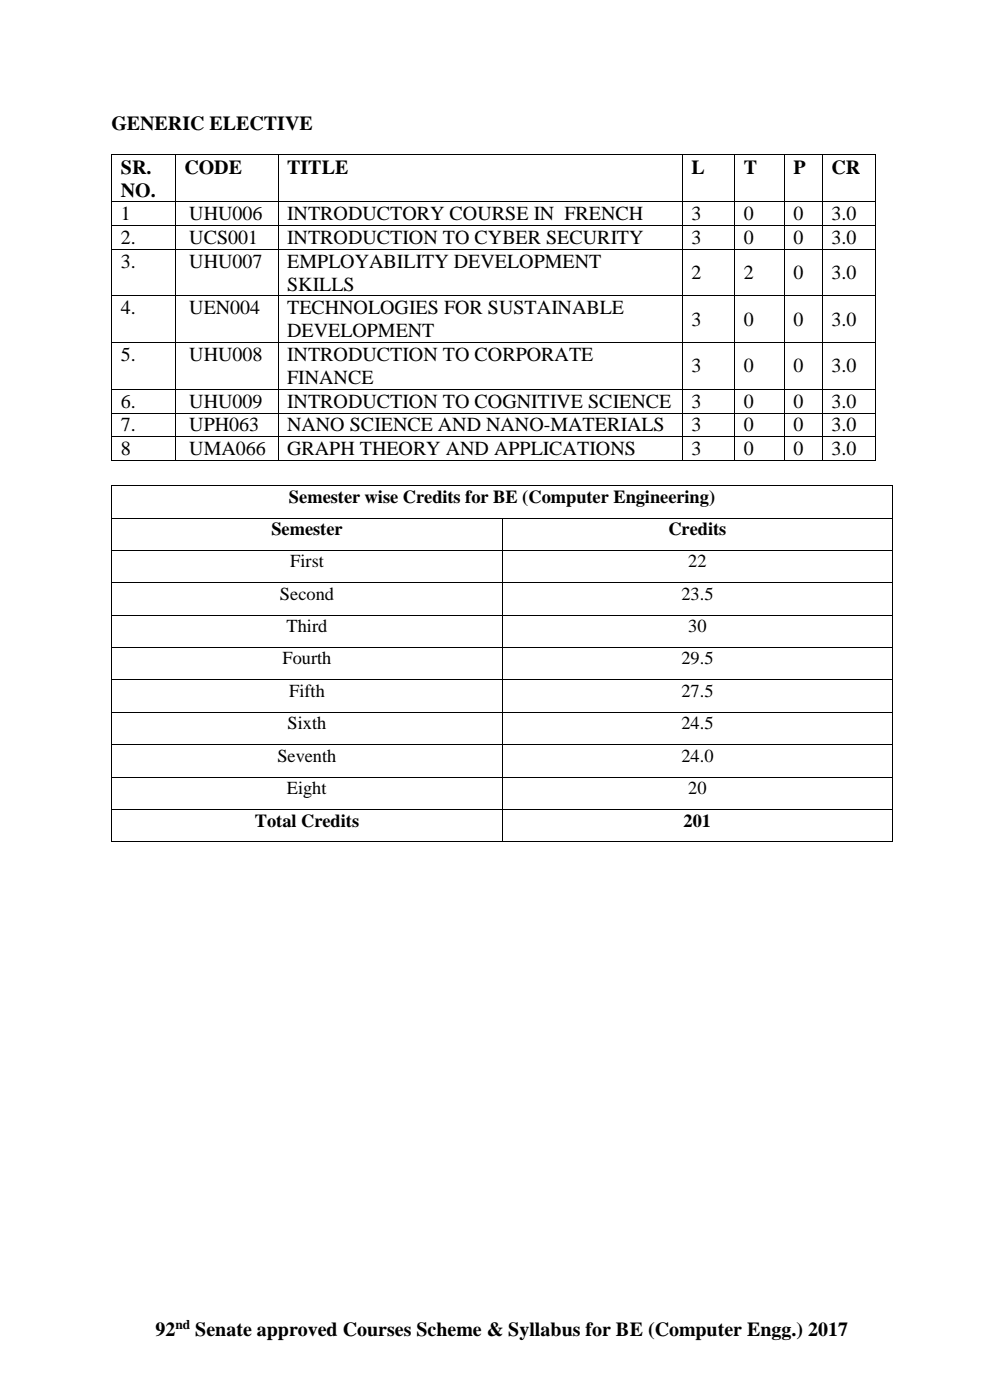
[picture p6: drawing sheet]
<svg xmlns="http://www.w3.org/2000/svg" width="210mm" height="297mm" viewBox="0 0 210 297" stroke-linecap="round" stroke-linejoin="round" font-family="sans-serif">
<defs><g id="words">
<g font-size="4.2">
<text x="23.6" y="27.6">GENERIC ELECTIVE</text>
<text x="25.6" y="36.8">SR.</text>
<text x="25.6" y="41.7">NO.</text>
<text x="39.1" y="36.8">CODE</text>
<text x="60.9" y="36.8">TITLE</text>
<text x="146.6" y="36.8">L</text>
<text x="157.7" y="36.8">T</text>
<text x="168.2" y="36.8">P</text>
<text x="176.3" y="36.8">CR</text>
<text x="25.6" y="46.7">1</text>
<text x="40.1" y="46.7">UHU006</text>
<text x="60.9" y="46.7">INTRODUCTORY COURSE IN FRENCH</text>
<text x="146.6" y="46.7">3</text>
<text x="157.7" y="46.7">0</text>
<text x="168.2" y="46.7">0</text>
<text x="176.3" y="46.7">3.0</text>
<text x="25.6" y="51.7">2.</text>
<text x="40.1" y="51.7">UCS001</text>
<text x="60.9" y="51.7">INTRODUCTION TO CYBER SECURITY</text>
<text x="146.6" y="51.7">3</text>
<text x="157.7" y="51.7">0</text>
<text x="168.2" y="51.7">0</text>
<text x="176.3" y="51.7">3.0</text>
<text x="25.6" y="56.8">3.</text>
<text x="40.1" y="56.8">UHU007</text>
<text x="60.9" y="56.8">EMPLOYABILITY DEVELOPMENT</text>
<text x="146.6" y="59.2">2</text>
<text x="157.7" y="59.2">2</text>
<text x="168.2" y="59.2">0</text>
<text x="176.3" y="59.2">3.0</text>
<text x="60.9" y="61.6">SKILLS</text>
<text x="25.6" y="66.7">4.</text>
<text x="40.1" y="66.7">UEN004</text>
<text x="60.9" y="66.7">TECHNOLOGIES FOR SUSTAINABLE</text>
<text x="60.9" y="71.6">DEVELOPMENT</text>
<text x="146.6" y="69.1">3</text>
<text x="157.7" y="69.1">0</text>
<text x="168.2" y="69.1">0</text>
<text x="176.3" y="69.1">3.0</text>
<text x="25.6" y="76.6">5.</text>
<text x="40.1" y="76.6">UHU008</text>
<text x="60.9" y="76.6">INTRODUCTION TO CORPORATE</text>
<text x="60.9" y="81.5">FINANCE</text>
<text x="146.6" y="79">3</text>
<text x="157.7" y="79">0</text>
<text x="168.2" y="79">0</text>
<text x="176.3" y="79">3.0</text>
<text x="25.6" y="86.5">6.</text>
<text x="40.1" y="86.5">UHU009</text>
<text x="60.9" y="86.5">INTRODUCTION TO COGNITIVE SCIENCE</text>
<text x="146.6" y="86.5">3</text>
<text x="157.7" y="86.5">0</text>
<text x="168.2" y="86.5">0</text>
<text x="176.3" y="86.5">3.0</text>
<text x="25.6" y="91.5">7.</text>
<text x="40.1" y="91.5">UPH063</text>
<text x="60.9" y="91.5">NANO SCIENCE AND NANO-MATERIALS</text>
<text x="146.6" y="91.5">3</text>
<text x="157.7" y="91.5">0</text>
<text x="168.2" y="91.5">0</text>
<text x="176.3" y="91.5">3.0</text>
<text x="25.6" y="96.6">8</text>
<text x="40.1" y="96.6">UMA066</text>
<text x="60.9" y="96.6">GRAPH THEORY AND APPLICATIONS</text>
<text x="146.6" y="96.6">3</text>
<text x="157.7" y="96.6">0</text>
<text x="168.2" y="96.6">0</text>
<text x="176.3" y="96.6">3.0</text>
<text x="33" y="283.4">92</text>
<text x="41.4" y="283.4">Senate approved Courses Scheme &amp; Syllabus for BE (Computer Engg.) 2017</text>
</g>
<g font-size="3.9">
<text x="61.3" y="106.7">Semester wise Credits for BE (Computer Engineering)</text>
<text x="57.5" y="113.6">Semester</text>
<text x="141.7" y="113.6">Credits</text>
<text x="61.5" y="120.4">First</text>
<text x="145.9" y="120.4">22</text>
<text x="59.4" y="127.3">Second</text>
<text x="144.5" y="127.3">23.5</text>
<text x="60.8" y="134.1">Third</text>
<text x="145.9" y="134.1">30</text>
<text x="59.9" y="141">Fourth</text>
<text x="144.5" y="141">29.5</text>
<text x="61.3" y="147.9">Fifth</text>
<text x="144.5" y="147.9">27.5</text>
<text x="61" y="154.7">Sixth</text>
<text x="144.5" y="154.7">24.5</text>
<text x="58.8" y="161.6">Seventh</text>
<text x="144.5" y="161.6">24.0</text>
<text x="60.8" y="168.5">Eight</text>
<text x="145.9" y="168.5">20</text>
<text x="54" y="175.5">Total Credits</text>
<text x="144.9" y="175.5">201</text>
</g>
<text font-size="2.8" x="37.2" y="282">nd</text>
</g></defs>
<g fill="#000">
<path d="M23.6 32.8h.2v.1h-.2z" fill-rule="evenodd"/>
<path d="M23.6 32.8h.2v.1h-.2z" fill-rule="evenodd"/>
<path d="M37.1 32.8h.2v.1h-.2z" fill-rule="evenodd"/>
<path d="M58.9 32.8h.2v.1h-.2z" fill-rule="evenodd"/>
<path d="M144.6 32.8h.2v.1h-.2z" fill-rule="evenodd"/>
<path d="M155.7 32.8h.2v.1h-.2z" fill-rule="evenodd"/>
<path d="M166.2 32.8h.2v.1h-.2z" fill-rule="evenodd"/>
<path d="M174.3 32.8h.1v.1h-.1z" fill-rule="evenodd"/>
<path d="M185.5 32.8h.2v.1h-.2z" fill-rule="evenodd"/>
<path d="M185.5 32.8h.2v.1h-.2z" fill-rule="evenodd"/>
</g>
<g fill="none" stroke="#000" stroke-width=".21">
<path d="M23.7 32.9v9.8M23.8 32.9h13.3M37.2 32.9v9.8M37.3 32.9h21.6M59 32.9v9.8M59.1 32.9h85.5M144.7 32.9v9.8M144.8 32.9h10.9M155.8 32.9v9.8M155.9 32.9h10.3M166.3 32.9v9.8M166.4 32.9h7.9"/>
<path d="M174.4 32.9v9.8M174.4 32.9h11.1M185.6 32.9v9.8"/>
</g>
<path d="M60.4 42.8h82.9v4.9h-82.9z" fill-rule="evenodd" fill="#fff"/>
<g fill="#000">
<path d="M23.6 42.7h.2v.1h-.2z" fill-rule="evenodd"/>
<path d="M37.1 42.7h.2v.1h-.2z" fill-rule="evenodd"/>
<path d="M58.9 42.7h.2v.1h-.2z" fill-rule="evenodd"/>
<path d="M144.6 42.7h.2v.1h-.2z" fill-rule="evenodd"/>
<path d="M155.7 42.7h.2v.1h-.2z" fill-rule="evenodd"/>
<path d="M166.2 42.7h.2v.1h-.2z" fill-rule="evenodd"/>
<path d="M174.3 42.7h.1v.1h-.1z" fill-rule="evenodd"/>
<path d="M185.5 42.7h.2v.1h-.2z" fill-rule="evenodd"/>
</g>
<g fill="none" stroke="#000" stroke-width=".21">
<path d="M23.7 42.8v4.9M23.8 42.8h13.3M37.2 42.8v4.9M37.3 42.8h21.6M59 42.8v4.9M59.1 42.8h85.5M144.7 42.8v4.9M144.8 42.8h10.9M155.8 42.8v4.9M155.9 42.8h10.3M166.3 42.8v4.9M166.4 42.8h7.9"/>
<path d="M174.4 42.8v4.9M174.4 42.8h11.1M185.6 42.8v4.9"/>
</g>
<path d="M60.4 47.9h82.9v4.9h-82.9z" fill-rule="evenodd" fill="#fff"/>
<g fill="#000">
<path d="M23.6 47.7h.2v.2h-.2z" fill-rule="evenodd"/>
<path d="M37.1 47.7h.2v.2h-.2z" fill-rule="evenodd"/>
<path d="M58.9 47.7h.2v.2h-.2z" fill-rule="evenodd"/>
<path d="M144.6 47.7h.2v.2h-.2z" fill-rule="evenodd"/>
<path d="M155.7 47.7h.2v.2h-.2z" fill-rule="evenodd"/>
<path d="M166.2 47.7h.2v.2h-.2z" fill-rule="evenodd"/>
<path d="M174.3 47.7h.1v.2h-.1z" fill-rule="evenodd"/>
<path d="M185.5 47.7h.2v.2h-.2z" fill-rule="evenodd"/>
</g>
<g fill="none" stroke="#000" stroke-width=".21">
<path d="M23.7 47.9v4.9M23.8 47.8h13.3M37.2 47.9v4.9M37.3 47.8h21.6M59 47.9v4.9M59.1 47.8h85.5M144.7 47.9v4.9M144.8 47.8h10.9M155.8 47.9v4.9M155.9 47.8h10.3M166.3 47.9v4.9M166.4 47.8h7.9"/>
<path d="M174.4 47.9v4.9M174.4 47.8h11.1M185.6 47.9v4.9"/>
</g>
<g fill="#fff">
<path d="M60.4 53h82.9v4.8h-82.9z" fill-rule="evenodd"/>
<path d="M60.4 57.8h82.9v4.9h-82.9z" fill-rule="evenodd"/>
</g>
<g fill="#000">
<path d="M23.6 52.8h.2v.1h-.2z" fill-rule="evenodd"/>
<path d="M37.1 52.8h.2v.1h-.2z" fill-rule="evenodd"/>
<path d="M58.9 52.8h.2v.1h-.2z" fill-rule="evenodd"/>
<path d="M144.6 52.8h.2v.1h-.2z" fill-rule="evenodd"/>
<path d="M155.7 52.8h.2v.1h-.2z" fill-rule="evenodd"/>
<path d="M166.2 52.8h.2v.1h-.2z" fill-rule="evenodd"/>
<path d="M174.3 52.8h.1v.1h-.1z" fill-rule="evenodd"/>
<path d="M185.5 52.8h.2v.1h-.2z" fill-rule="evenodd"/>
</g>
<g fill="none" stroke="#000" stroke-width=".21">
<path d="M23.7 52.9v9.8M23.8 52.8h13.3M37.2 52.9v9.8M37.3 52.8h21.6M59 52.9v9.8M59.1 52.8h85.5M144.7 52.9v9.8M144.8 52.8h10.9M155.8 52.9v9.8M155.9 52.8h10.3M166.3 52.9v9.8M166.4 52.8h7.9"/>
<path d="M174.4 52.9v9.8M174.4 52.8h11.1M185.6 52.9v9.8"/>
</g>
<g fill="#fff">
<path d="M60.4 62.9h82.9v4.8h-82.9z" fill-rule="evenodd"/>
<path d="M60.9 62.9h71.5v4.8h-71.5z" fill-rule="evenodd"/>
<path d="M60.4 67.7h82.9v4.9h-82.9z" fill-rule="evenodd"/>
<path d="M60.9 67.6h31.3v5h-31.3z" fill-rule="evenodd"/>
</g>
<g fill="#000">
<path d="M23.6 62.7h.2v.2h-.2z" fill-rule="evenodd"/>
<path d="M37.1 62.7h.2v.2h-.2z" fill-rule="evenodd"/>
<path d="M58.9 62.7h.2v.2h-.2z" fill-rule="evenodd"/>
<path d="M144.6 62.7h.2v.2h-.2z" fill-rule="evenodd"/>
<path d="M155.7 62.7h.2v.2h-.2z" fill-rule="evenodd"/>
<path d="M166.2 62.7h.2v.2h-.2z" fill-rule="evenodd"/>
<path d="M174.3 62.7h.1v.2h-.1z" fill-rule="evenodd"/>
<path d="M185.5 62.7h.2v.2h-.2z" fill-rule="evenodd"/>
</g>
<g fill="none" stroke="#000" stroke-width=".21">
<path d="M23.7 62.9v9.7M23.8 62.8h13.3M37.2 62.9v9.7M37.3 62.8h21.6M59 62.9v9.7M59.1 62.8h85.5M144.7 62.9v9.7M144.8 62.8h10.9M155.8 62.9v9.7M155.9 62.8h10.3M166.3 62.9v9.7M166.4 62.8h7.9"/>
<path d="M174.4 62.9v9.7M174.4 62.8h11.1M185.6 62.9v9.7"/>
</g>
<g fill="#fff">
<path d="M60.4 72.8h82.9v4.8h-82.9z" fill-rule="evenodd"/>
<path d="M60.4 77.6h82.9v4.9h-82.9z" fill-rule="evenodd"/>
</g>
<g fill="#000">
<path d="M23.6 72.6h.2v.2h-.2z" fill-rule="evenodd"/>
<path d="M37.1 72.6h.2v.2h-.2z" fill-rule="evenodd"/>
<path d="M58.9 72.6h.2v.2h-.2z" fill-rule="evenodd"/>
<path d="M144.6 72.6h.2v.2h-.2z" fill-rule="evenodd"/>
<path d="M155.7 72.6h.2v.2h-.2z" fill-rule="evenodd"/>
<path d="M166.2 72.6h.2v.2h-.2z" fill-rule="evenodd"/>
<path d="M174.3 72.6h.1v.2h-.1z" fill-rule="evenodd"/>
<path d="M185.5 72.6h.2v.2h-.2z" fill-rule="evenodd"/>
</g>
<g fill="none" stroke="#000" stroke-width=".21">
<path d="M23.7 72.8v9.7M23.8 72.7h13.3M37.2 72.8v9.7M37.3 72.7h21.6M59 72.8v9.7M59.1 72.7h85.5M144.7 72.8v9.7M144.8 72.7h10.9M155.8 72.8v9.7M155.9 72.7h10.3M166.3 72.8v9.7M166.4 72.7h7.9"/>
<path d="M174.4 72.8v9.7M174.4 72.7h11.1M185.6 72.8v9.7"/>
</g>
<path d="M60.4 82.7h82.9v4.9h-82.9z" fill-rule="evenodd" fill="#fff"/>
<g fill="#000">
<path d="M23.6 82.5h.2v.2h-.2z" fill-rule="evenodd"/>
<path d="M37.1 82.5h.2v.2h-.2z" fill-rule="evenodd"/>
<path d="M58.9 82.5h.2v.2h-.2z" fill-rule="evenodd"/>
<path d="M144.6 82.5h.2v.2h-.2z" fill-rule="evenodd"/>
<path d="M155.7 82.5h.2v.2h-.2z" fill-rule="evenodd"/>
<path d="M166.2 82.5h.2v.2h-.2z" fill-rule="evenodd"/>
<path d="M174.3 82.5h.1v.2h-.1z" fill-rule="evenodd"/>
<path d="M185.5 82.5h.2v.2h-.2z" fill-rule="evenodd"/>
</g>
<g fill="none" stroke="#000" stroke-width=".21">
<path d="M23.7 82.7v4.9M23.8 82.6h13.3M37.2 82.7v4.9M37.3 82.6h21.6M59 82.7v4.9M59.1 82.6h85.5M144.7 82.7v4.9M144.8 82.6h10.9M155.8 82.7v4.9M155.9 82.6h10.3M166.3 82.7v4.9M166.4 82.6h7.9"/>
<path d="M174.4 82.7v4.9M174.4 82.6h11.1M185.6 82.7v4.9"/>
</g>
<path d="M60.4 87.7h82.9v4.9h-82.9z" fill-rule="evenodd" fill="#fff"/>
<g fill="#000">
<path d="M23.6 87.6h.2v.1h-.2z" fill-rule="evenodd"/>
<path d="M37.1 87.6h.2v.1h-.2z" fill-rule="evenodd"/>
<path d="M58.9 87.6h.2v.1h-.2z" fill-rule="evenodd"/>
<path d="M144.6 87.6h.2v.1h-.2z" fill-rule="evenodd"/>
<path d="M155.7 87.6h.2v.1h-.2z" fill-rule="evenodd"/>
<path d="M166.2 87.6h.2v.1h-.2z" fill-rule="evenodd"/>
<path d="M174.3 87.6h.1v.1h-.1z" fill-rule="evenodd"/>
<path d="M185.5 87.6h.2v.1h-.2z" fill-rule="evenodd"/>
</g>
<g fill="none" stroke="#000" stroke-width=".21">
<path d="M23.7 87.7v4.9M23.8 87.6h13.3M37.2 87.7v4.9M37.3 87.6h21.6M59 87.7v4.9M59.1 87.6h85.5M144.7 87.7v4.9M144.8 87.6h10.9M155.8 87.7v4.9M155.9 87.6h10.3M166.3 87.7v4.9M166.4 87.6h7.9"/>
<path d="M174.4 87.7v4.9M174.4 87.6h11.1M185.6 87.7v4.9"/>
</g>
<path d="M60.4 92.8h82.9v4.8h-82.9z" fill-rule="evenodd" fill="#fff"/>
<g fill="#000">
<path d="M23.6 92.6h.2v.2h-.2z" fill-rule="evenodd"/>
<path d="M23.6 97.6h.2v.2h-.2z" fill-rule="evenodd"/>
<path d="M23.6 97.6h.2v.2h-.2z" fill-rule="evenodd"/>
<path d="M37.1 92.6h.2v.2h-.2z" fill-rule="evenodd"/>
<path d="M37.1 97.6h.2v.2h-.2z" fill-rule="evenodd"/>
<path d="M58.9 92.6h.2v.2h-.2z" fill-rule="evenodd"/>
<path d="M58.9 97.6h.2v.2h-.2z" fill-rule="evenodd"/>
<path d="M144.6 92.6h.2v.2h-.2z" fill-rule="evenodd"/>
<path d="M144.6 97.6h.2v.2h-.2z" fill-rule="evenodd"/>
<path d="M155.7 92.6h.2v.2h-.2z" fill-rule="evenodd"/>
<path d="M155.7 97.6h.2v.2h-.2z" fill-rule="evenodd"/>
<path d="M166.2 92.6h.2v.2h-.2z" fill-rule="evenodd"/>
<path d="M166.2 97.6h.2v.2h-.2z" fill-rule="evenodd"/>
<path d="M174.3 92.6h.1v.2h-.1z" fill-rule="evenodd"/>
<path d="M174.3 97.6h.1v.2h-.1z" fill-rule="evenodd"/>
<path d="M185.5 92.6h.2v.2h-.2z" fill-rule="evenodd"/>
<path d="M185.5 97.6h.2v.2h-.2z" fill-rule="evenodd"/>
<path d="M185.5 97.6h.2v.2h-.2z" fill-rule="evenodd"/>
<path d="M23.6 103h.2v.1h-.2z" fill-rule="evenodd"/>
<path d="M23.6 103h.2v.1h-.2z" fill-rule="evenodd"/>
<path d="M23.6 109.8h.2v.2h-.2z" fill-rule="evenodd"/>
<path d="M23.6 116.7h.2v.2h-.2z" fill-rule="evenodd"/>
<path d="M106.4 109.8h.1v.2h-.1z" fill-rule="evenodd"/>
<path d="M106.4 116.7h.1v.2h-.1z" fill-rule="evenodd"/>
<path d="M189.1 103h.2v.1h-.2z" fill-rule="evenodd"/>
<path d="M189.1 103h.2v.1h-.2z" fill-rule="evenodd"/>
<path d="M189.1 109.8h.2v.2h-.2z" fill-rule="evenodd"/>
<path d="M189.1 116.7h.2v.2h-.2z" fill-rule="evenodd"/>
<path d="M23.6 123.5h.2v.2h-.2z" fill-rule="evenodd"/>
<path d="M23.6 130.4h.2v.2h-.2z" fill-rule="evenodd"/>
<path d="M23.6 137.3h.2v.2h-.2z" fill-rule="evenodd"/>
<path d="M106.4 123.5h.1v.2h-.1z" fill-rule="evenodd"/>
<path d="M106.4 130.4h.1v.2h-.1z" fill-rule="evenodd"/>
<path d="M106.4 137.3h.1v.2h-.1z" fill-rule="evenodd"/>
<path d="M189.1 123.5h.2v.2h-.2z" fill-rule="evenodd"/>
<path d="M189.1 130.4h.2v.2h-.2z" fill-rule="evenodd"/>
<path d="M189.1 137.3h.2v.2h-.2z" fill-rule="evenodd"/>
<path d="M23.6 144.2h.2v.1h-.2z" fill-rule="evenodd"/>
<path d="M23.6 151.1h.2v.1h-.2z" fill-rule="evenodd"/>
<path d="M23.6 157.9h.2v.2h-.2z" fill-rule="evenodd"/>
<path d="M106.4 144.2h.1v.1h-.1z" fill-rule="evenodd"/>
<path d="M106.4 151.1h.1v.1h-.1z" fill-rule="evenodd"/>
<path d="M106.4 157.9h.1v.2h-.1z" fill-rule="evenodd"/>
<path d="M189.1 144.2h.2v.1h-.2z" fill-rule="evenodd"/>
<path d="M189.1 151.1h.2v.1h-.2z" fill-rule="evenodd"/>
<path d="M189.1 157.9h.2v.2h-.2z" fill-rule="evenodd"/>
<path d="M23.6 164.8h.2v.2h-.2z" fill-rule="evenodd"/>
<path d="M23.6 171.6h.2v.2h-.2z" fill-rule="evenodd"/>
<path d="M23.6 178.5h.2v.2h-.2z" fill-rule="evenodd"/>
<path d="M23.6 178.5h.2v.2h-.2z" fill-rule="evenodd"/>
<path d="M106.4 164.8h.1v.2h-.1z" fill-rule="evenodd"/>
<path d="M106.4 171.6h.1v.2h-.1z" fill-rule="evenodd"/>
<path d="M106.4 178.5h.1v.2h-.1z" fill-rule="evenodd"/>
<path d="M189.1 164.8h.2v.2h-.2z" fill-rule="evenodd"/>
<path d="M189.1 171.6h.2v.2h-.2z" fill-rule="evenodd"/>
<path d="M189.1 178.5h.2v.2h-.2z" fill-rule="evenodd"/>
<path d="M189.1 178.5h.2v.2h-.2z" fill-rule="evenodd"/>
</g>
<g fill="none" stroke="#000" stroke-width=".21">
<path d="M23.7 92.8v4.8M23.8 92.7h13.3M23.8 97.7h13.3M37.2 92.8v4.8M37.3 92.7h21.6M37.3 97.7h21.6M59 92.8v4.8M59.1 92.7h85.5M59.1 97.7h85.5M144.7 92.8v4.8M144.8 92.7h10.9M144.8 97.7h10.9"/>
<path d="M155.8 92.8v4.8M155.9 92.7h10.3M155.9 97.7h10.3M166.3 92.8v4.8M166.4 92.7h7.9M166.4 97.7h7.9M174.4 92.8v4.8M174.4 92.7h11.1M174.4 97.7h11.1M185.6 92.8v4.8M23.7 103.1v6.7M23.7 110v6.7"/>
<path d="M23.7 116.9v6.6M23.8 103.1h165.3M23.8 109.9h82.6M23.8 116.8h82.6M106.5 110v6.7M106.5 116.9v6.6M106.5 109.9h82.6M106.5 116.8h82.6M189.2 103.1v6.7M189.2 110v6.7M189.2 116.9v6.6M23.7 123.7v6.7"/>
<path d="M23.7 130.6v6.7M23.7 137.5v6.7M23.8 123.6h82.6M23.8 130.5h82.6M23.8 137.4h82.6M106.5 123.7v6.7M106.5 130.6v6.7M106.5 137.5v6.7M106.5 123.6h82.6M106.5 130.5h82.6M106.5 137.4h82.6M189.2 123.7v6.7"/>
<path d="M189.2 130.6v6.7M189.2 137.5v6.7M23.7 144.3v6.8M23.7 151.2v6.7M23.7 158.1v6.7M23.8 144.2h82.6M23.8 151.1h82.6M23.8 158h82.6M106.5 144.3v6.8M106.5 151.2v6.7M106.5 158.1v6.7M106.5 144.2h82.6"/>
<path d="M106.5 151.1h82.6M106.5 158h82.6M189.2 144.3v6.8M189.2 151.2v6.7M189.2 158.1v6.7M23.7 165v6.6M23.7 171.8v6.7M23.8 164.9h82.6M23.8 171.7h82.6M23.8 178.6h82.6M106.5 165v6.6M106.5 171.8v6.7"/>
<path d="M106.5 164.9h82.6M106.5 171.7h82.6M106.5 178.6h82.6M189.2 165v6.6M189.2 171.8v6.7"/>
</g>
<path d="M23.1 183.8h166.7v4.5h-166.7z" fill-rule="evenodd" fill="#fff"/>
<use href="#words"/>
</svg>
